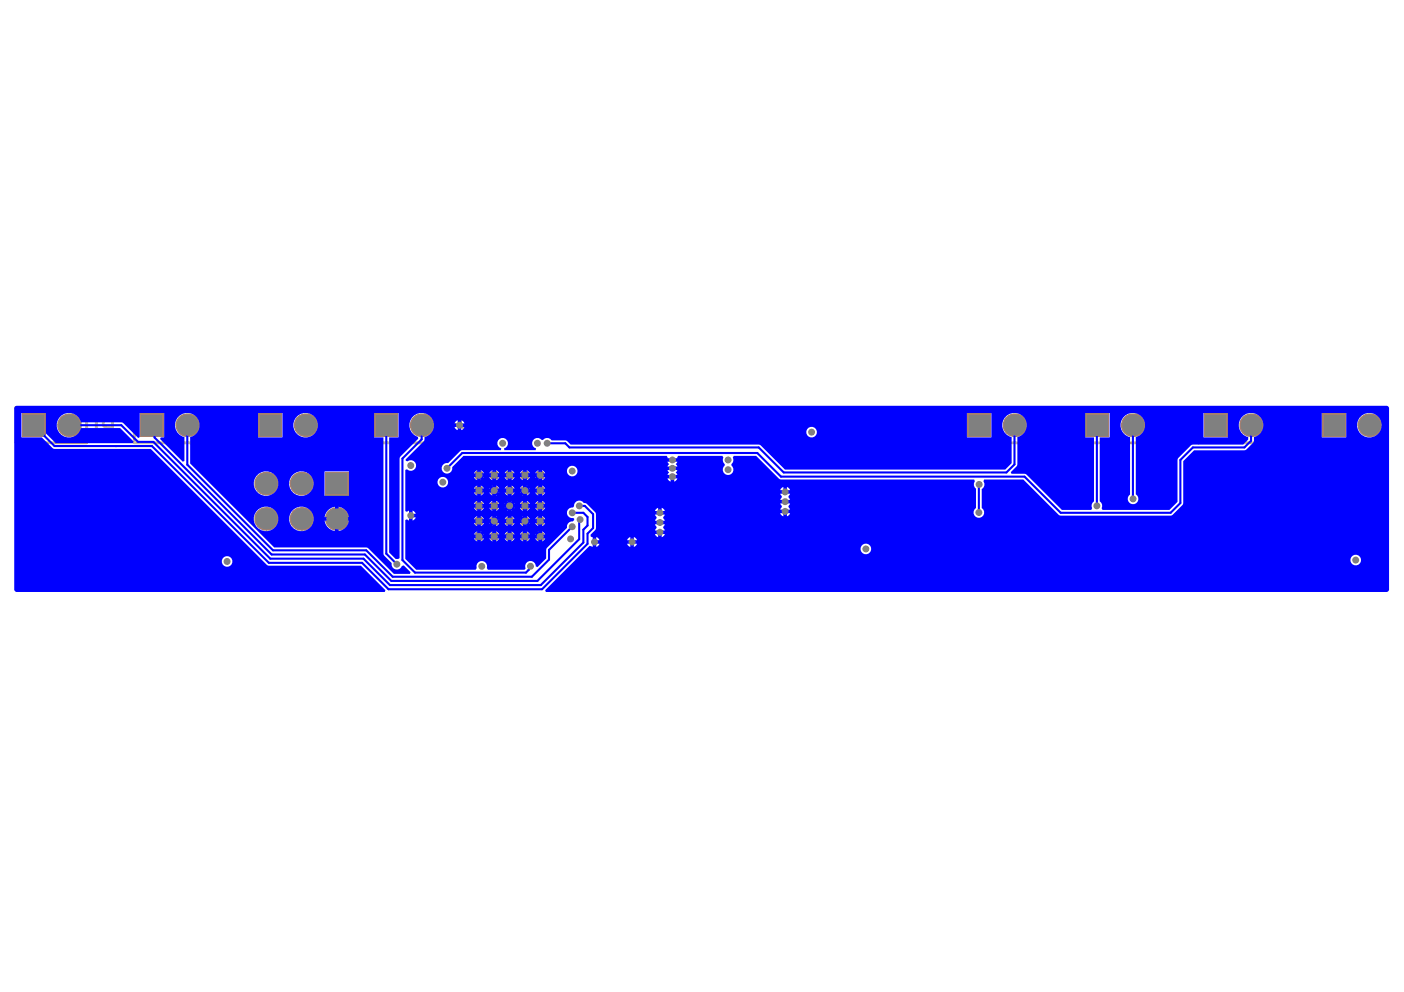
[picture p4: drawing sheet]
<svg xmlns="http://www.w3.org/2000/svg" width="297mm" height="210mm" viewBox="0 0 297 210" stroke-linecap="round" stroke-linejoin="round" font-family="sans-serif">
<g fill="#a57f6f">
<circle cx="101.3" cy="113.5" r="1.04"/>
<circle cx="101.3" cy="110.3" r="1.04"/>
<circle cx="101.3" cy="107" r="1.04"/>
<circle cx="101.3" cy="103.8" r="1.04"/>
<circle cx="101.3" cy="100.6" r="1.04"/>
<circle cx="104.6" cy="113.5" r="1.04"/>
<circle cx="104.6" cy="110.3" r="1.04"/>
<circle cx="104.6" cy="107" r="1.04"/>
<circle cx="104.6" cy="103.8" r="1.04"/>
<circle cx="104.6" cy="100.6" r="1.04"/>
<circle cx="107.8" cy="113.5" r="1.04"/>
<circle cx="107.8" cy="110.3" r="1.04"/>
<circle cx="107.8" cy="107" r="1.04"/>
<circle cx="107.8" cy="103.8" r="1.04"/>
<circle cx="107.8" cy="100.6" r="1.04"/>
<circle cx="111.1" cy="113.5" r="1.04"/>
<circle cx="111.1" cy="110.3" r="1.04"/>
<circle cx="111.1" cy="107" r="1.04"/>
<circle cx="111.1" cy="103.8" r="1.04"/>
<circle cx="111.1" cy="100.6" r="1.04"/>
<circle cx="114.3" cy="113.5" r="1.04"/>
<circle cx="114.3" cy="110.3" r="1.04"/>
<circle cx="114.3" cy="107" r="1.04"/>
<circle cx="114.3" cy="103.8" r="1.04"/>
<circle cx="114.3" cy="100.6" r="1.04"/>
<circle cx="14.6" cy="90" r="2.51"/>
<circle cx="39.6" cy="90" r="2.51"/>
<circle cx="56.3" cy="109.8" r="2.51"/>
<circle cx="56.3" cy="102.3" r="2.51"/>
<circle cx="63.8" cy="102.3" r="2.51"/>
<circle cx="63.8" cy="109.8" r="2.51"/>
<circle cx="64.7" cy="90" r="2.51"/>
<circle cx="71.2" cy="109.8" r="2.51"/>
<circle cx="89.2" cy="90" r="2.51"/>
<circle cx="214.6" cy="90" r="2.51"/>
<circle cx="239.7" cy="90" r="2.51"/>
<circle cx="264.7" cy="90" r="2.51"/>
<circle cx="289.7" cy="90" r="2.51"/>
</g>
<g fill="#a57f6f">
<path d="M4.6 87.5h5v5h-5z" fill-rule="evenodd"/>
<path d="M29.6 87.5h5.1v5h-5.1z" fill-rule="evenodd"/>
<path d="M54.7 87.5h5v5h-5z" fill-rule="evenodd"/>
<path d="M68.7 99.8h5.1v5h-5.1z" fill-rule="evenodd"/>
<path d="M79.2 87.5h5v5h-5z" fill-rule="evenodd"/>
<path d="M204.6 87.5h5.1v5h-5.1z" fill-rule="evenodd"/>
<path d="M229.7 87.5h5v5h-5z" fill-rule="evenodd"/>
<path d="M254.7 87.5h5v5h-5z" fill-rule="evenodd"/>
<path d="M279.7 87.5h5v5h-5z" fill-rule="evenodd"/>
</g>
<g fill="#c0c073">
<path d="M257.3 114.7l.7-.4 .5 .1 1.2 1.8 1.1 1.1 1.6 .9 1.7 .5 .4 .6-.1 .6-.5 .4-.8-.1-1.5-.5-1.7-1-1.4-1.3-.9-1.3-.4-.8z"/>
<path d="M252.8 109.4a14 14 0 0 1 28 0 14 14 0 0 1-28 0zM254.7 106.6l-.3 2.1 .1 2.6 .7 2.5 .9 2.1 1.5 1.9 2 1.7 2.2 1.3 2.3 .8 2 .2 2.5-.1 2.4-.6 2.2-1 2-1.4 1.6-1.8 1.4-2.4 .8-2.6 .2-1.7v-2.1l-1.6 .2-1.1 .6-.2 .3-.2 1-.5 1.1-.9 1.1-1.4 .7-1.6 .1-1.5-.6-1.1-1-.4-.7-.4-1-.2-2.2-.3-.7-.6-.5h-.7l-.5 .5-.3 .7-.3 1.5-.8 1.3-.9 .8-1.5 .5-1.5-.1-1.3-.6-1.1-1.2-.3-.7-.3-1.3-.3-.5-1-.6zM257.5 101.2l-1.3 1.7-1 2.1 .9 .1 1.1 .3 1.1 .6 .6 .8h1.6l.8-.9-.3-1 .5-.7 .8-.1 .4 .1 .4 .5v.6l-.1 .4-.7 .5-.6-.1-.8 1.2-1.6 .1 .4 1.6 1 .9 1.3 .3 1.1-.5 .6-.8 .4-1.8 .7-1.3 1.1-.8 1.3-.2 1.1 .5 1 1.1 .6 1.5 .1 1.8 .5 1 1 .7 .4 .1 1.2-.1 .6-.4 .6-.6 .2-.7 .2-1.1 .8-1 1.8-.9 1.5-.2-.4-1.4h-4.1l-1.1-1.3h-1.4v-1.8h1.8v1.5l.9 1h3.7l-.6-1.2-1-1.5-2.3-2.3h-4.8l-.6 .6a.37 .37 0 0 0 .2 .6v.8l-.6 .6h-.8l-.6-.6-.1-.6 .2-.4 .5-.4h.6l1-1.1h4.1l-1.2-.7-2-.8-2-.4-2.2-.1-2.6 .5-1.4 .5-1.9 1 1.4 1.2h1.1v-.6h1.7v1.7h-1.7v-.6l-1.4 .1-1.3-1.2a.33 .33 0 0 0-.3-.3 .33 .33 0 0 0-.3 .3z"/>
</g>
<path d="M3.4 86.2h14.9v7.5h-14.9zM28.4 86.2h15v7.5h-15zM53.4 86.2h15v7.5h-15zM78 86.2h14.9v7.5h-14.9zM203.4 86.2h15v7.5h-15zM228.4 86.2h15v7.5h-15zM253.5 86.2h14.9v7.5h-14.9zM278.5 86.2h14.9v7.5h-14.9z" fill="none" stroke="#c0c073" stroke-width=".59"/>
<g fill="#c0c073">
<path d="M251.1 116l1.1 .6v.9h.4v.9h-.4v2.1a1.11 1.11 0 0 1-.7 1.1h-1.3l.1-.9h.2a.49 .49 0 0 0 .5-.1 .49 .49 0 0 0 .1-.6v-1.6h-.8v-.9h.8z"/>
<path d="M243.9 117.8a1.61 1.61 0 0 1 2.4 .3v-.6h1.1v4.1h-1.1v-1.9a1.01 1.01 0 0 0-.2-1.1 1.01 1.01 0 0 0-1-.3l-.3 .4-.1 2.9h-1.1v-3.1z"/>
<path d="M238.9 117.5h1.1l1 2.9 .9-2.9h1.1l-1.5 4.1a.86 .86 0 0 0 1.2 .7v.9h-.5a1.31 1.31 0 0 1-1.6-1z"/>
<path d="M233.1 116h1.6l2.3 2.4v-2.4h1.1v5.6h-1.1v-1.7l-.9-.9-1.6 2.6h-1.5l2.3-3.5z"/>
<path d="M224.4 117.5h1.1l.9 2.9 1-2.9h1.1l-1.5 4.1a.9 .9 0 0 0 1.3 .7l-.1 .9h-.5a1.31 1.31 0 0 1-1.6-1z"/>
<path d="M220.6 117.9h.1a2.01 2.01 0 0 1 3.1 .5 1.22 1.22 0 0 1-.8 1.4l-.8 .2a.69 .69 0 0 0-.9 .6 .97 .97 0 0 0 1.6-.4l1.2 .3a2.11 2.11 0 0 1-3 1 1.16 1.16 0 0 1-.9-1 1.16 1.16 0 0 1 .6-1.2l1.4-.4a.47 .47 0 0 0 .5-.1 .47 .47 0 0 0 .1-.5h-.1a.97 .97 0 0 0-1.3 .4l-1.1-.2z"/>
<path d="M173.6 117.9a1.06 1.06 0 0 1 1.2-.2 1.06 1.06 0 0 1 .6 .9h-.4a.59 .59 0 0 0-.8-.6 .59 .59 0 0 0-.2 1l1.2 1.2 .3 .6h-2.1v-.3h1.5l-1.1-1.1a1.02 1.02 0 0 1-.2-1.5z"/>
<path d="M168.6 118v-.1a1.06 1.06 0 0 1 1.1-.2 1.06 1.06 0 0 1 .7 .9h-.3a.65 .65 0 0 0-1.1-.6 .65 .65 0 0 0 .2 1.2l1 .9 .3 .7h-2.1v-.3h1.6l-1.3-1.2a1.1 1.1 0 0 1-.1-1.3z"/>
<path d="M166.1 118.1a1.08 1.08 0 0 1 1.9 .3l-.5 .1a.53 .53 0 0 0-.4-.6 .53 .53 0 0 0-.6 .5 .53 .53 0 0 0 .4 .6h.2l.1 .3a.66 .66 0 0 0-.9 .4 .66 .66 0 0 0 .5 .9 .66 .66 0 0 0 .8-.7l.4 .1a1.01 1.01 0 0 1-1.5 .8 1.01 1.01 0 0 1-.3-1.6l.3-.1a.87 .87 0 0 1-.4-1z"/>
<path d="M164.3 119.5h1.2v.4h-1.2z"/>
<path d="M160 117.6h.3l.3 .5 .6 .3v.4l-.8-.4v2.4h-.4z"/>
<path d="M157.9 119.5h1.2v.4h-1.2z"/>
<path d="M155.6 118h.1a1.03 1.03 0 0 1 1.1-.3 1.03 1.03 0 0 1 .7 .9h-.4a.61 .61 0 0 0-.9-.6 .61 .61 0 0 0 0 1.1l1.1 1 .3 .4v.3h-2.1v-.3h1.5l-.9-1a1.09 1.09 0 0 1-.5-1.5z"/>
<path d="M153.5 117.6h.3l.3 .5 .6 .3v.4l-.7-.4v2.4h-.5z"/>
<path d="M168 114.4h.3l.7 1.9 .7-1.9h.4l-.9 2.3h-.4z"/>
<path d="M248.4 116v.9h1.2v-.9zM248.4 117.5v4.1h1.2v-4.1z"/>
<path d="M230.3 118.4a.82 .82 0 0 1 .9-.1 .82 .82 0 0 1 .4 .9h-1.6v-.4zM229.4 118.1l-.4 .9-.1 .9h2.7a.82 .82 0 0 1-.6 1 .82 .82 0 0 1-1-.6l-1 .2a1.95 1.95 0 0 0 1.8 1.2 1.95 1.95 0 0 0 1.8-1.2l.1-.2a2.13 2.13 0 0 0-2.1-2.9l-.5 .1z"/>
<path d="M171.5 118.1a.68 .68 0 0 1 .8 0 .68 .68 0 0 1 .2 .8v.5a.84 .84 0 0 1-.8 1.1h-.1a1.93 1.93 0 0 1-.3-1.7zM171.3 117.8l-.4 .8v.9a1.04 1.04 0 0 0 .5 1.2 1.04 1.04 0 0 0 1.3-.2l.2-.6v-.9a1.08 1.08 0 0 0-.3-1.1 1.08 1.08 0 0 0-1.2-.1z"/>
<path d="M162.4 118.3a.61 .61 0 0 1 .8-.3 .61 .61 0 0 1 .4 .7v.7a.98 .98 0 0 1-.7 1.2 1.65 1.65 0 0 1-.5-1.9zM162.1 118.1l-.2 1.2a1.36 1.36 0 0 0 1 1.6 1.15 1.15 0 0 0 1.1-1.2v-.7a1.09 1.09 0 0 0-.5-1.1 1.09 1.09 0 0 0-1.2 0z"/>
<path d="M173.5 114l.3-.1h1.3v1h-1a.55 .55 0 0 1-.7-.2 .55 .55 0 0 1 .1-.7zM173.3 113.7a.87 .87 0 0 0-.3 1 .87 .87 0 0 0 .9 .6l-.4 .1-.8 1.3h.5l.6-1 .5-.4h.8v1.4h.4v-3.2h-1.7z"/>
<path d="M170.9 114.8a.66 .66 0 0 1 .7-.1 .66 .66 0 0 1 .4 .7h-1.3zM170.5 114.8l-.2 .9h1.7a.65 .65 0 0 1-.5 .7 .65 .65 0 0 1-.8-.4l-.3 .1a1.14 1.14 0 0 0 1.5 .6 1.14 1.14 0 0 0 .5-1.6 1.05 1.05 0 0 0-.9-.8 1.05 1.05 0 0 0-1 .5z"/>
<path d="M165.2 113.9l.5 1.5h-1zM165 113.5l-1.4 3.2h.6l.3-1h1.4l.3 1h.4l-1.2-3.2z"/>
<path d="M162 114a.63 .63 0 0 1 .7-.1 .63 .63 0 0 1 .3 .7l.1 .5a1.19 1.19 0 0 1-.7 1.4 1.24 1.24 0 0 1-.6-1.4zM161.6 113.9l-.2 .7v.8a1.06 1.06 0 0 0 .5 1.2 1.06 1.06 0 0 0 1.2-.1 2.41 2.41 0 0 0-.2-2.9 1.25 1.25 0 0 0-1.3 .3z"/>
</g>
<path d="M71.7 88.7l-.5-.5h-1l-.5 .5v.5M74.6 90.2h-1.4l-.5-.5v-1l.5-.5h1.4v2.9M219.9 88.5h2v1.5l-1-.5h-.5l-.5 .5v1l.5 .4h1l.5-.4M224.8 90.5h-1.5l-.5-.5v-1l.5-.5h1.5v2.9M244.9 90.5l.5-.5h1.5v1l-.5 .4h-1l-.5-.4zM244.9 88.5l1 .5 1 1M249.8 90.5h-1.4l-.5-.5v-1l.5-.5h1.4v2.9M271.9 88.5h-2v.5l2 2v.4M274.9 90.5h-1.5l-.5-.5v-1l.5-.5h1.5v2.9" fill="none" stroke="#c0c073" stroke-width=".59"/>
<circle cx="69.7" cy="89.2" r=".29" fill="#c0c073"/>
<path d="M19.9 91.4h1M20.4 88.5v2.9M23.8 90.5h-1.5l-.5-.5v-1l.5-.5h1.5v2.9M69.7 89.2l.5 .5M70.2 89.7h.5M70.2 89.7l-.5 .5v.5l.5 .4h1l.5-.4M94.5 90h1.9l-1.4-1.5v2.9M99.4 90.5h-1.5l-.5-.5v-1l.5-.5h1.5v2.9" fill="none" stroke="#c0c073" stroke-width=".59"/>
<circle cx="20.4" cy="88.5" r=".29" fill="#c0c073"/>
<path d="M20.4 88.5l.5 .5M46.7 88.7l-.5-.5h-1l-.5 .5v.5l2 1.9h-2M49.6 90.2h-1.5l-.4-.5v-1l.4-.5h1.5v2.9M288.4 96.7l-.5-.5v-.4l.5-.5h1l.5 .5v.4l-.5 .5M288.4 96.7l-.5 .5v.5l.5 .5h1l.5-.5v-.5l-.5-.5M288.4 96.7h1M292.8 97.2h-1.5l-.5-.5v-.9l.5-.5h1.5v2.9" fill="none" stroke="#c0c073" stroke-width=".59"/>
<g fill="#c0c073">
<path d="M203.1 115.3h.1a1.64 1.64 0 0 1 2.5 .5 1.64 1.64 0 0 1-1 2.3h-.2a1.59 1.59 0 0 1-1.5-.3l-.1-1.3h1.3v.4h-.9v.6l.4 .2a1.24 1.24 0 0 0 1.5-.4 1.24 1.24 0 0 0 0-1.5l-.1-.2a1.06 1.06 0 0 0-1.8 .3l-.4-.1z"/>
<path d="M200.9 115l.3 .2v.6h.3v.3h-.3v1.4a.6 .6 0 0 1-.2 .6 .6 .6 0 0 1-.7 0l.1-.3h.4l.1-.3v-1.4h-.5v-.3h.5z"/>
<path d="M197.5 114.9h.4v1.4h1.6v-1.4h.5v3.2h-.5v-1.5h-1.6v1.5h-.4z"/>
<path d="M195 115.8h.3v1.2a.59 .59 0 0 0 .3 .7 .59 .59 0 0 0 .8-.2l.1-1.7h.3v1.4a.8 .8 0 0 1-.5 1 .8 .8 0 0 1-1-.4v.3h-.3z"/>
<path d="M202.4 119.7h.4v1.3a.58 .58 0 0 0 .6 .7 .58 .58 0 0 0 .5-.7v-1.3h.4v1.6a.79 .79 0 0 1-.6 .8 .79 .79 0 0 1-.9-.5v.4h-.4z"/>
<path d="M200.3 119.9a.88 .88 0 0 1 1.1-.3 .88 .88 0 0 1 .5 .9l-.4 .4-.4 .1a.38 .38 0 0 0-.5 .2 .38 .38 0 0 0 .1 .5h.6l.3-.4h.4a.99 .99 0 0 1-1 .8 .99 .99 0 0 1-1-.9l.1-.1a1.44 1.44 0 0 1 1.3-.6 .35 .35 0 0 0 0-.4 .35 .35 0 0 0-.5-.1h-.2l-.1 .4-.5-.1z"/>
<path d="M198.6 120.7h1.1v.3h-1.1z"/>
<path d="M196.3 119.7h.5l.9 1v-1.9h.4v3.2h-.4v-.9l-.3-.3-.7 1.2h-.5l.9-1.5z"/>
<path d="M191.8 119.9a.8 .8 0 0 1 1.4 .2 .76 .76 0 0 1 1.3-.1v-.3h.4v2.3h-.4v-1.2a.67 .67 0 0 0-.7-.8l-.3 .2v1.8h-.4v-1.3a.5 .5 0 0 0-.4-.7 .5 .5 0 0 0-.6 .5v1.5h-.4z"/>
<path d="M202.9 104.5h.5l.9 1.6 1-1.6h.5l-1.2 1.9v1.3h-.4v-1.3z"/>
<path d="M198.2 105.4h.4v1.3a.59 .59 0 0 0 .5 .8 .59 .59 0 0 0 .6-.8v-1.3h.3v1.5a.8 .8 0 0 1-.5 .9 .8 .8 0 0 1-.9-.4v.3h-.4z"/>
<path d="M195.3 104.5h2.4v.5h-1v2.7h-.4v-2.7h-1z"/>
<path d="M192.9 105.4h.5v1.3a.56 .56 0 0 0 .5 .7 .56 .56 0 0 0 .5-.7v-1.3h.5v1.5a.86 .86 0 0 1-.6 .9 .86 .86 0 0 1-1-.4v.3h-.4z"/>
<path d="M198.4 109.4h.4v1.3a.55 .55 0 0 0 .3 .7 .55 .55 0 0 0 .7-.4v-1.6h.5v1.4a.88 .88 0 0 1-.6 .9 .88 .88 0 0 1-1-.3v.3h-.3z"/>
<path d="M196.2 109.7l.3-.2a.74 .74 0 0 1 1 0 .74 .74 0 0 1 .1 1l-.6 .2a.39 .39 0 0 0-.5 .2 .39 .39 0 0 0 .1 .5l.8-.1 .1-.3h.4a.95 .95 0 0 1-1.1 .8 .95 .95 0 0 1-.8-1.1l.9-.4a.32 .32 0 0 0 .5-.2 .32 .32 0 0 0-.3-.4h-.4l-.2 .4-.4-.1z"/>
<path d="M193.7 109.4h.5l.9 1v-1.9h.4v3.2h-.4v-.9l-.3-.3-.7 1.2h-.5l1-1.4z"/>
<path d="M189.3 109.5a1.1 1.1 0 0 1 1.3 .2 .73 .73 0 0 1 1.3 0v-.3h.4v2.3h-.4v-1.2a.55 .55 0 0 0-.2-.7 .55 .55 0 0 0-.8 .2v1.7h-.3v-1.3a.53 .53 0 0 0-.5-.7 .53 .53 0 0 0-.6 .6v1.4h-.4v-1.9z"/>
<path d="M201.9 114.9v.5h.4v-.5zM201.9 115.8v2.3h.4v-2.3z"/>
<path d="M192.9 116.3a.73 .73 0 0 1 .8 0 .73 .73 0 0 1 .3 .8 .66 .66 0 0 1-.7 .7 .66 .66 0 0 1-.6-.9zM192.5 116.2l-.2 .4a1.07 1.07 0 0 0 .3 1.2 1.07 1.07 0 0 0 1.2 .2l.2-.2v.3h.4v-3.2h-.5v1.1a.87 .87 0 0 0-1.4 .2z"/>
<path d="M191.3 115.8v.5h.4v-.5zM191.3 117.7v.4h.4v-.4z"/>
<path d="M204.9 118.8v.5h.5v-.5zM204.9 119.7v2.5a.64 .64 0 0 0 .2 .6 .64 .64 0 0 0 .7 .1l-.1-.3-.3-.1v-2.8z"/>
<path d="M195.5 118.8v.5h.4v-.5zM195.5 119.7v2.3h.4v-2.3z"/>
<path d="M201.1 106a.71 .71 0 0 1 .9-.2 .71 .71 0 0 1 .3 .8 .71 .71 0 0 1-.8 .9 .71 .71 0 0 1-.6-1zM200.7 105.8a1.25 1.25 0 0 0-.1 1.3 1.25 1.25 0 0 0 1.2 .7 1.28 1.28 0 0 0 .9-1 1.28 1.28 0 0 0-.5-1.2l-.4-.2a1.02 1.02 0 0 0-1.1 .4z"/>
<path d="M190.8 106a.7 .7 0 0 1 1-.1 .7 .7 0 0 1 .2 1 .65 .65 0 0 1-.9 .5 .65 .65 0 0 1-.3-.9zM190.5 105.9l-.2 .8a.98 .98 0 0 0 .6 1 .98 .98 0 0 0 1.1-.2v.2h.3v-3.2h-.3v1.2a.95 .95 0 0 0-1.5 .2z"/>
<path d="M188.5 105.9a.66 .66 0 0 1 .7-.1 .66 .66 0 0 1 .4 .6h-1.3zM188 105.9l-.1 .8h1.7a.65 .65 0 0 1-.5 .7 .65 .65 0 0 1-.8-.4l-.4 .1a1.13 1.13 0 0 0 1.5 .6 1.13 1.13 0 0 0 .5-1.6 1.06 1.06 0 0 0-1.9-.2z"/>
<path d="M186.8 105.4v.5h.5v-.5zM186.8 107.3v.4h.5v-.4z"/>
<path d="M202.1 109.2l-.3 .4v.8a1.4 1.4 0 0 0 1.6 1.2l.2-.3a.81 .81 0 0 0 1 .3 .81 .81 0 0 0 .4-1l-.2-.4a.9 .9 0 0 0-.6-.8 .9 .9 0 0 0-1 .4l-.1-.4h-.4l.3 1.6a.23 .23 0 0 1 0 .3 .23 .23 0 0 1-.3-.1 1.41 1.41 0 0 1-.3-1.9 1.41 1.41 0 0 1 1.8-.4l.6 .2a1.8 1.8 0 0 1-.3 3.1l-1.2 .1a1.42 1.42 0 0 1-1.2-.6h-.4l.5 .6 .7 .3 .7 .1a2.12 2.12 0 0 0 2.2-2.3 2.12 2.12 0 0 0-2.5-1.9l-.7 .2zM203.4 109.9a.7 .7 0 0 1 .8 0 .7 .7 0 0 1 .3 .7 .56 .56 0 0 1-.3 .8 .56 .56 0 0 1-.7-.5l-.2-.2z"/>
<path d="M200.9 108.5v.4h.3v-.4zM200.9 109.4v2.5a.62 .62 0 0 0 .1 .6 .62 .62 0 0 0 .7 .1v-.3l-.5-.1v-2.8z"/>
<path d="M192.9 108.5v.4h.3v-.4zM192.9 109.4v2.3h.3v-2.3z"/>
</g>
<path d="M3.3 86l290.1-.1 .5 .4v38.5l-.5 .5h-177.9l-.2-.4 9.4-9.4 .7 .2v-2.1l-.4-.1-.1-.4 1.1-1.1v-3.4l-1.8-2-.7-.2a1.11 1.11 0 0 0-1.3-.4 1.11 1.11 0 0 0-.8 1.1l-.1 .2a1.17 1.17 0 0 0-1.4 1.1 1.17 1.17 0 0 0 1.4 1.2l.2 .4-.3 .3a1.11 1.11 0 0 0-1.2 1.4l-4.3 4.2-.2 .5v1.8l-1.8 1.8-.4-.2a1.11 1.11 0 0 0-1.3-1.1 1.11 1.11 0 0 0-.8 1.6l-.2 .3h-7.8l-.2-.4a1.12 1.12 0 0 0-1.1-1.5 1.12 1.12 0 0 0-1 1.5l-.3 .4h-12.5l-2.4-2.3v-8.3l.4-.1 .4 .2v-2.1l-.4 .3-.4-.1v-8.8l.4-.1a1.12 1.12 0 0 0 1.6 0 1.12 1.12 0 0 0 .1-1.5 1.12 1.12 0 0 0-1.6-.2l-.4-.1v-.3l3.8-3.8 .2-.9a2.59 2.59 0 0 0 1.6-4 2.59 2.59 0 0 0-4.3-.1 2.59 2.59 0 0 0 1.3 4l.1 .4-3.8 3.8-.2 .4v21.1l-.3 .2h-.5l-1.4-1.4v-24.3h2v-5.2h-5.2v5.2h2v24.6l.2 .4 1.6 1.5a1.12 1.12 0 0 0 .7 1.4 1.12 1.12 0 0 0 1.4-.7l.4-.2 1.5 1.5-.2 .3h-3.4l-5.4-5.4-.4-.2h-19.5l-17.8-17.7v-5.6a2.59 2.59 0 0 0 1.6-4 2.59 2.59 0 0 0-4.3 0 2.59 2.59 0 0 0 1.5 4v5.1l-.3 .1-4.8-4.8 .1-.3h.7v-5.2h-5.1v5.1l-.4 .2-3.3-3.3h-8.8a2.59 2.59 0 0 0-4-1.6 2.59 2.59 0 0 0 0 4.3 2.59 2.59 0 0 0 4-1.5h8.3l2.9 2.8-.2 .4h-16.3l-2.1-2.1v-4.3h-5.2v5.2h4.3l2.5 2.3 20.6 .1 24.7 24.7h19.8l5.1 5.2-.1 .4-78.1-.1-.3-.4v-38.5zM97.6 88.9v.7h.7l-.5-.6zM96.3 89.3l-.1 .3h.6v-.7zM97.6 90.3v.7l.2-.1 .5-.6zM96.2 90.3l.4 .6 .2 .1v-.7zM287.1 90a2.6 2.6 0 0 0 5.2 0 2.6 2.6 0 0 0-5.2 0zM279.6 87.4v5.2h5.2v-5.2zM254.6 87.4v5.2h5.2v-5.2zM204.6 87.4v5.2h5.1v-5.2zM170.6 91.4a1.13 1.13 0 0 0 2.2 0 1.13 1.13 0 0 0-2.2 0zM62 90a2.65 2.65 0 0 0 5.3 0 2.65 2.65 0 0 0-5.3 0zM54.6 87.4v5.2h5.2v-5.2zM93.6 98.5a1.13 1.13 0 0 0 .8 1.7 1.13 1.13 0 0 0 1.3-1.4l2.4-2.3h43l.1 .5h2.1l.2-.5h9.3l.2 .3a1.28 1.28 0 0 0 .4 1.6 1.18 1.18 0 0 0-.3 1.6 1.18 1.18 0 0 0 1.6 .3 1.27 1.27 0 0 0 0-1.9l.1-.3a1.03 1.03 0 0 0 .2-1.3l.2-.3h4.8l4.8 4.8 .4 .2h40.9l.2 .3a1.09 1.09 0 0 0 .2 1.6v4.1a1.13 1.13 0 0 0-.3 1.7 1.13 1.13 0 0 0 1.7 0 1.13 1.13 0 0 0-.2-1.7v-4a1.1 1.1 0 0 0 .4-1.7l.1-.3h8.3l7.5 7.4 .4 .2h23.3l.4-.2 2.2-2.2v-9.1l2.3-2.3 10.9-.1 1.7-1.7 .1-1a2.59 2.59 0 0 0 1.5-4 2.59 2.59 0 0 0-4.3 0 2.59 2.59 0 0 0 1.6 4v.5l-1.1 1.1h-10.6l-.5 .1-2.7 2.9-.1 9.1-1.7 1.7h-14.1l-.2-.4a1.08 1.08 0 0 0-.4-1.4v-13.5h2.1v-5.2h-5.2v5.2h1.9v13.5a1.09 1.09 0 0 0-.4 1.4l-.2 .4h-6.2l-7.5-7.5-.4-.2h-2.8l-.1-.3 1.2-1.2 .1-.4v-5.8a2.59 2.59 0 0 0 1.6-4 2.59 2.59 0 0 0-4.3 0 2.59 2.59 0 0 0 1.5 4v5.5l-1.3 1.4h-46.6l-5.2-5.2-.4-.1h-39.8l-.9-.9h-3.1a1.23 1.23 0 0 0-2-.1 1.18 1.18 0 0 0-1.6-.3 1.18 1.18 0 0 0-.3 1.6l.6 .5-.1 .3h-6.6l-.1-.3a1.12 1.12 0 0 0 .7-1.8 1.12 1.12 0 0 0-1.9 0 1.12 1.12 0 0 0 .7 1.8l-.1 .3-8.4 .1-2.8 2.7a1.12 1.12 0 0 0-1.2 .5zM141.2 97.7l.4 .5-.4 .5h2.1l-.3-.5 .3-.5zM114.7 99.5v.7h.6l-.4-.6zM113.3 99.9l-.1 .3h.7v-.7zM111.4 99.5v.7h.7l-.4-.6zM110.1 99.9l-.1 .3h.7v-.7zM108.2 99.5v.7h.7l-.5-.6zM106.9 99.9l-.1 .3h.6v-.7zM104.9 99.5v.7h.7l-.4-.6zM103.9 99.6l-.4 .6h.7v-.7zM101.7 99.5v.7h.7l-.4-.6zM100.4 99.9l-.1 .3h.7v-.7zM141.2 99.5l.4 .5-.4 .5h2.1l-.3-.5 .3-.5zM119.9 99.7a1.15 1.15 0 0 0 2.3 0 1.15 1.15 0 0 0-2.3 0zM114.7 100.9v.7l.5-.4 .1-.3zM113.2 100.9l.1 .3 .6 .4v-.7zM111.4 100.9v.7l.6-.4 .1-.3zM110 100.9l.1 .3 .6 .4v-.7zM108.2 100.9v.7l.6-.4 .1-.3zM106.8 100.9l.1 .3 .5 .4v-.7zM104.9 100.9v.7l.6-.4 .1-.3zM103.5 100.9l.1 .3 .6 .4v-.7zM101.7 100.9v.7l.6-.4 .1-.3zM100.3 100.9l.1 .3 .6 .4v-.7zM142.6 101.2v.7l.6-.4 .1-.3zM141.2 101.2l.4 .6 .3 .1v-.7zM92.5 102a1.15 1.15 0 0 0 2.3 0 1.15 1.15 0 0 0-2.3 0zM114.7 102.7v.7h.6l-.4-.5zM113.3 103.2l-.1 .2h.7v-.7zM111.4 102.7v.7h.7l-.4-.5zM110.1 103.2l-.1 .2h.7v-.7zM108.2 102.7v.7h.7l-.1-.2zM106.9 103.2l-.1 .2h.6v-.7zM104.9 102.7v.7h.7l-.1-.2zM103.6 103.2l-.1 .2h.7v-.7zM101.7 102.7v.7h.7l-.4-.5zM100.4 103.2l-.1 .2h.7v-.7zM166.5 103v.7h.7zM165.2 103.5l-.1 .2h.6v-.7zM114.7 104.2v.6l.2-.1 .4-.5zM113.2 104.2l.5 .5 .2 .1v-.6zM111.4 104.2v.6l.3-.1 .4-.5zM110 104.2l.4 .5 .3 .1v-.6zM108.2 104.2v.6l.2-.1 .5-.5zM106.8 104.2l.4 .5 .2 .1v-.6zM104.9 104.2v.6l.3-.1 .4-.5zM103.5 104.2l.4 .5 .3 .1v-.6zM101.7 104.2v.6l.3-.1 .4-.5zM100.3 104.2l.4 .5 .3 .1v-.6zM68.7 99.7v5.2h5.1v-5.2zM61.2 102.3a2.6 2.6 0 0 0 5.2 0 2.6 2.6 0 0 0-5.2 0zM53.7 102.3a2.6 2.6 0 0 0 5.2 0 2.6 2.6 0 0 0-5.2 0zM165.1 104.5l.3 .6-.3 .7h2.1l-.4-.7 .4-.6zM114.7 106v.7h.6l-.4-.6zM113.3 106.4l-.1 .3h.7v-.7zM111.4 106v.7h.7l-.4-.6zM110.1 106.4l-.1 .3h.7v-.7zM108.2 106v.7h.7l-.1-.3zM106.9 106.4l-.1 .3h.6v-.7zM104.9 106v.7h.7l-.1-.3zM103.9 106.1l-.4 .6h.7v-.7zM101.7 106v.7h.7l-.4-.6zM100.4 106.4l-.1 .3h.7v-.7zM237.6 88.4a2.58 2.58 0 0 0 1.5 4.1v12.1a1.13 1.13 0 0 0-.2 1.7 1.13 1.13 0 0 0 1.7 0 1.13 1.13 0 0 0-.3-1.7v-12.1a2.6 2.6 0 0 0 1.5-4 2.6 2.6 0 0 0-4.2-.1zM165.1 106.5l.3 .7-.3 .6h2.1l-.4-.6 .4-.7zM114.7 107.4v.7l.2-.1 .4-.6zM113.2 107.4l.5 .6 .2 .1v-.7zM111.4 107.4v.7l.3-.1 .4-.6zM110 107.4l.4 .6 .3 .1v-.7zM108.2 107.4v.7l.2-.1 .5-.6zM106.8 107.4l.4 .6 .2 .1v-.7zM104.9 107.4v.7l.3-.1 .4-.6zM103.5 107.4l.4 .6 .3 .1v-.7zM101.7 107.4v.7l.3-.1 .4-.6zM100.3 107.4l.4 .6 .3 .1v-.7zM140 107.5v.6h.7l-.1-.2zM138.7 107.9l-.1 .2h.6v-.6zM87.3 108v.7h.7l-.5-.6zM166.5 108.6v.7l.7-.7zM165.1 108.6l.1 .2 .5 .5v-.7zM71.6 107.2v2.2h2.2a2.58 2.58 0 0 0-2.2-2.2zM69.2 108.2l-.5 1.2h2.2v-2.2l-1.2 .5zM114.7 109.2v.7h.6l-.4-.6zM113.3 109.6l-.1 .3h.7v-.7zM111.4 109.2v.7h.7l-.4-.6zM110.1 109.6l-.1 .3h.7v-.7zM108.2 109.2v.7h.7l-.5-.6zM106.9 109.6l-.1 .3h.6v-.7zM104.9 109.2v.7h.7l-.4-.6zM103.9 109.3l-.4 .6h.7v-.7zM101.7 109.2v.7h.7l-.4-.6zM100.4 109.6l-.1 .3h.7v-.7zM87.3 109.5v.6l.6-.4 .1-.2zM138.6 108.9l.3 .6-.3 .7h2.1l-.4-.7 .4-.6zM114.7 110.6v.7l.5-.4 .1-.3zM113.2 110.6l.1 .3 .6 .4v-.7zM111.4 110.6v.7l.6-.4 .1-.3zM110 110.6l.1 .3 .6 .4v-.7zM108.2 110.6v.7l.6-.4 .1-.3zM106.8 110.6l.1 .3 .5 .4v-.7zM104.9 110.6v.7l.6-.4 .1-.3zM103.5 110.6l.1 .3 .6 .4v-.7zM101.7 110.6v.7l.6-.4 .1-.3zM100.3 110.6l.1 .3 .6 .4v-.7zM138.6 110.9l.3 .7-.3 .6h2.1l-.4-.6 .4-.7zM71.6 110.2v2.2a2.58 2.58 0 0 0 2.2-2.2zM68.7 110.2a2.58 2.58 0 0 0 2.2 2.2v-2.2zM61.2 109.8a2.6 2.6 0 0 0 5.2 0 2.6 2.6 0 0 0-5.2 0zM53.7 109.8a2.6 2.6 0 0 0 5.2 0 2.6 2.6 0 0 0-5.2 0zM114.7 112.5v.6h.6l-.1-.2zM113.3 112.9l-.1 .2h.7v-.6zM111.4 112.5v.6h.7l-.1-.2zM110.1 112.9l-.1 .2h.7v-.6zM108.2 112.5v.6h.7l-.1-.2zM106.9 112.9l-.1 .2h.6v-.6zM104.9 112.5v.6h.7l-.1-.2zM103.6 112.9l-.1 .2h.7v-.6zM101.7 112.5v.6h.7l-.1-.2zM100.4 112.9l-.1 .2h.7v-.6zM140 113v.7l.2-.1 .5-.6zM138.6 113l.4 .6 .2 .1v-.7zM134.1 113.6v.7h.7l-.4-.6zM132.8 114.1l-.1 .2h.6v-.7zM126.1 113.6v.7h.7l-.1-.2zM114.7 113.9v.7l.2-.2 .4-.5zM113.2 113.9l.5 .5 .2 .2v-.7zM111.4 113.9v.7l.3-.2 .4-.5zM110 113.9l.4 .5 .3 .2v-.7zM108.2 113.9v.7l.2-.2 .5-.5zM106.8 113.9l.4 .5 .2 .2v-.7zM104.9 113.9v.7l.3-.2 .4-.5zM103.5 113.9l.4 .5 .3 .2v-.7zM101.7 113.9v.7l.3-.2 .4-.5zM100.3 113.9l.4 .5 .3 .2v-.7zM134.1 115.1v.6l.3-.1 .4-.5zM132.7 115.1l.1 .2 .5 .4v-.6zM126.1 115.1v.6l.6-.4 .1-.2zM182.1 116.2a1.13 1.13 0 0 0 2.2 0 1.13 1.13 0 0 0-2.2 0zM285.7 118.5a1.15 1.15 0 0 0 2.3 0 1.15 1.15 0 0 0-2.3 0zM46.9 118.8a1.15 1.15 0 0 0 2.3 0 1.15 1.15 0 0 0-2.3 0z" fill="#00f"/>
<path d="M7.1 90l4.4 4.4h20.6l24.8 24.7h19.7l5.6 5.6h32.5l9.6-9.6v-2.2l1.2-1.2v-2.9l-1.8-1.8h-1.1M14.6 90h11.1l3.5 3.5h3.2l24.8 24.7M214.6 90v8.3l-1.7 1.7h-47.1l-5.3-5.3h-40l-.9-.9h-3.8M264.1 90.6l.6-.6v3.3l-1.4 1.4h-10.9l-2.7 2.6v9.1l-2 2.1h-23.3l-7.6-7.6h-51.6l-5-5h-62.4l-3.2 3.2M85.1 118.5l2.7 2.7h23.5l.9-1.1v-.3M101.3 100.6v12.9M121.1 108.5h2.3l.9 .9v1.8l-.9 .9v2.7l-9 9h-31.9l-5.6-5.6M121.1 111.4l-4.9 5v2l-3.7 3.6h-29.4l-5.6-5.6M122.7 109.9l-.2 .2v4l-8.8 8.8h-30.9l-5.6-5.6" fill="none" stroke="#00f" stroke-width=".44"/>
<path d="M101.3 103.8h13M101.3 107h13M101.3 110.3h13M104.6 100.6v12.9M107.8 100.6v12.9M111.1 100.6v12.9M114.3 100.6h-13l13 12.9M114.3 100.6l-13 12.9h13M114.3 100.6v12.9" fill="none" stroke="#00f" stroke-width=".75"/>
<circle cx="24.5" cy="94.4" r=".22" fill="#00f"/>
<path d="M32.1 90l.6 .5v2.1l24.8 24.7h19.7M39.6 90v8.3l18.2 18.1h19.7M81.7 90v27.2l2.3 2.2M89.2 90v3l-4.1 4v21.5M232.2 90l-.1 .1v16.9M239.7 90v15.6M57.2 118.2h19.7M207.2 102.5l-.1 5.9" fill="none" stroke="#00f" stroke-width=".44"/>
<g fill="#808080">
<circle cx="154" cy="99.4" r=".74"/>
<circle cx="115.8" cy="93.8" r=".74"/>
<circle cx="125.8" cy="114.7" r=".74"/>
<circle cx="101.9" cy="119.8" r=".74"/>
<circle cx="120.7" cy="114" r=".74"/>
<circle cx="112.2" cy="119.8" r=".74"/>
<circle cx="93.7" cy="102" r=".74"/>
<circle cx="142.3" cy="100.9" r=".74"/>
<circle cx="113.7" cy="93.8" r=".74"/>
<circle cx="122.7" cy="109.9" r=".74"/>
<circle cx="122.6" cy="107" r=".74"/>
<circle cx="142.3" cy="99.1" r=".74"/>
<circle cx="154" cy="97.3" r=".74"/>
<circle cx="142.3" cy="97.3" r=".74"/>
<circle cx="171.7" cy="91.4" r=".74"/>
<circle cx="183.2" cy="116.2" r=".74"/>
<circle cx="48" cy="118.8" r=".74"/>
<circle cx="286.8" cy="118.5" r=".74"/>
<circle cx="207.1" cy="108.4" r=".74"/>
<circle cx="207.2" cy="102.5" r=".74"/>
<circle cx="239.7" cy="105.6" r=".74"/>
<circle cx="232.1" cy="107" r=".74"/>
<circle cx="139.6" cy="112.6" r=".74"/>
<circle cx="139.6" cy="110.6" r=".74"/>
<circle cx="139.6" cy="108.5" r=".74"/>
<circle cx="166.1" cy="104.1" r=".74"/>
<circle cx="166.1" cy="108.2" r=".74"/>
<circle cx="166.1" cy="106.2" r=".74"/>
<circle cx="94.6" cy="99.1" r=".74"/>
<circle cx="84" cy="119.4" r=".74"/>
<circle cx="133.7" cy="114.7" r=".74"/>
<circle cx="121.1" cy="108.5" r=".74"/>
<circle cx="121.1" cy="111.4" r=".74"/>
<circle cx="97.2" cy="90" r=".74"/>
<circle cx="106.3" cy="93.8" r=".74"/>
<circle cx="121.1" cy="99.7" r=".74"/>
<circle cx="86.9" cy="98.5" r=".74"/>
<circle cx="86.9" cy="109.1" r=".74"/>
<circle cx="101.3" cy="113.5" r=".74"/>
<circle cx="101.3" cy="110.3" r=".74"/>
<circle cx="101.3" cy="107" r=".74"/>
<circle cx="101.3" cy="103.8" r=".74"/>
<circle cx="101.3" cy="100.6" r=".74"/>
<circle cx="104.6" cy="113.5" r=".74"/>
<circle cx="104.6" cy="110.3" r=".74"/>
<circle cx="104.6" cy="107" r=".74"/>
<circle cx="104.6" cy="103.8" r=".74"/>
<circle cx="104.6" cy="100.6" r=".74"/>
<circle cx="107.8" cy="113.5" r=".74"/>
<circle cx="107.8" cy="110.3" r=".74"/>
<circle cx="107.8" cy="107" r=".74"/>
<circle cx="107.8" cy="103.8" r=".74"/>
<circle cx="107.8" cy="100.6" r=".74"/>
<circle cx="111.1" cy="113.5" r=".74"/>
<circle cx="111.1" cy="110.3" r=".74"/>
<circle cx="111.1" cy="107" r=".74"/>
<circle cx="111.1" cy="103.8" r=".74"/>
<circle cx="111.1" cy="100.6" r=".74"/>
<circle cx="114.3" cy="113.5" r=".74"/>
<circle cx="114.3" cy="110.3" r=".74"/>
<circle cx="114.3" cy="107" r=".74"/>
<circle cx="114.3" cy="103.8" r=".74"/>
<circle cx="114.3" cy="100.6" r=".74"/>
<circle cx="14.6" cy="90" r="2.21"/>
<circle cx="39.6" cy="90" r="2.21"/>
<circle cx="56.3" cy="109.8" r="2.21"/>
<circle cx="56.3" cy="102.3" r="2.21"/>
<circle cx="63.8" cy="102.3" r="2.21"/>
<circle cx="63.8" cy="109.8" r="2.21"/>
<circle cx="64.7" cy="90" r="2.21"/>
<circle cx="71.2" cy="109.8" r="2.21"/>
<circle cx="89.2" cy="90" r="2.21"/>
<circle cx="214.6" cy="90" r="2.21"/>
<circle cx="239.7" cy="90" r="2.21"/>
<circle cx="264.7" cy="90" r="2.21"/>
<circle cx="289.7" cy="90" r="2.21"/>
</g>
<g fill="#808080">
<path d="M4.9 87.8h4.4v4.4h-4.4z" fill-rule="evenodd"/>
<path d="M29.9 87.8h4.5v4.4h-4.5z" fill-rule="evenodd"/>
<path d="M55 87.8h4.4v4.4h-4.4z" fill-rule="evenodd"/>
<path d="M69 100.1h4.5v4.4h-4.5z" fill-rule="evenodd"/>
<path d="M79.5 87.8h4.4v4.4h-4.4z" fill-rule="evenodd"/>
<path d="M204.9 87.8h4.5v4.4h-4.5z" fill-rule="evenodd"/>
<path d="M230 87.8h4.4v4.4h-4.4z" fill-rule="evenodd"/>
<path d="M255 87.8h4.4v4.4h-4.4z" fill-rule="evenodd"/>
<path d="M280 87.8h4.4v4.4h-4.4z" fill-rule="evenodd"/>
</g>
</svg>
